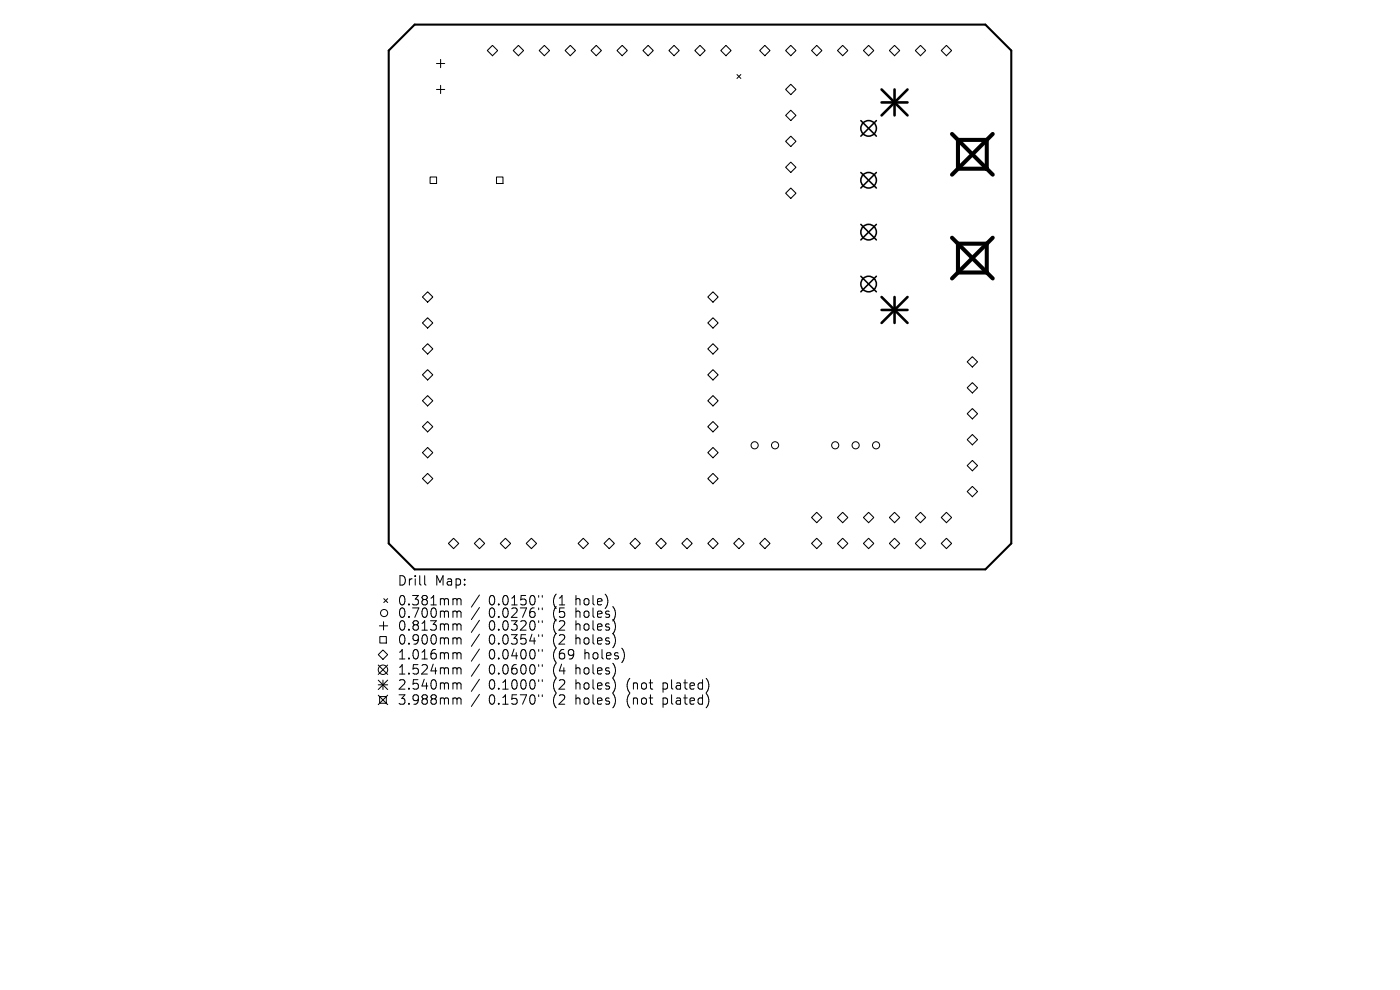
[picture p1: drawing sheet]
<svg xmlns="http://www.w3.org/2000/svg" width="297mm" height="210mm" viewBox="0 0 297 210" stroke-linecap="round" stroke-linejoin="round" font-family="sans-serif">
<defs><g id="words">
<g font-size="2.8">
<text x="84.2" y="124.5">Drill</text>
<text x="92.3" y="124.5">Map:</text>
<text x="84.2" y="128.7">0.381mm</text>
<text x="84.2" y="131.3">0.700mm</text>
<text x="103.7" y="128.7">0.0150&quot;</text>
<text x="103.7" y="131.3">0.0276&quot;</text>
<text x="117.4" y="128.7">(1</text>
<text x="117.4" y="131.3">(5</text>
<text x="122.4" y="128.7">hole)</text>
<text x="122.4" y="131.3">holes)</text>
<text x="84.2" y="134.1">0.813mm</text>
<text x="84.2" y="137">0.900mm</text>
<text x="103.7" y="134.1">0.0320&quot;</text>
<text x="103.7" y="137">0.0354&quot;</text>
<text x="117.4" y="134.1">(2</text>
<text x="117.4" y="137">(2</text>
<text x="122.4" y="134.1">holes)</text>
<text x="122.4" y="137">holes)</text>
<text x="84.2" y="140.2">1.016mm</text>
<text x="84.2" y="143.4">1.524mm</text>
<text x="103.7" y="140.2">0.0400&quot;</text>
<text x="103.7" y="143.4">0.0600&quot;</text>
<text x="117.4" y="140.2">(69</text>
<text x="117.4" y="143.4">(4</text>
<text x="122.4" y="143.4">holes)</text>
<text x="124.3" y="140.2">holes)</text>
<text x="84.2" y="146.6">2.540mm</text>
<text x="84.2" y="149.8">3.988mm</text>
<text x="103.7" y="146.6">0.1000&quot;</text>
<text x="103.7" y="149.8">0.1570&quot;</text>
<text x="117.4" y="146.6">(2</text>
<text x="117.4" y="149.8">(2</text>
<text x="122.4" y="146.6">holes)</text>
<text x="122.4" y="149.8">holes)</text>
<text x="133.4" y="146.6">(not</text>
<text x="133.4" y="149.8">(not</text>
<text x="141.3" y="146.6">plated)</text>
<text x="141.3" y="149.8">plated)</text>
</g>
</g></defs>
<path d="M82.5 10.7l5.5-5.5h121l5.5 5.5v104.6l-5.5 5.5h-121l-5.5-5.5z" fill="none" stroke="#000" stroke-width=".44"/>
<g fill="none" stroke="#000" stroke-width=".21">
<path d="M92.6 13.5h1.8M92.6 19h1.8M93.5 12.6v1.8M93.5 18.1v1.8M156.3 15.8l.9 .8M157.2 15.8l-.9 .8M91.2 37.5h1.4v1.4h-1.4zM105.3 37.5h1.4v1.4h-1.4zM80.5 132.8h1.7M80.6 135h1.4v1.4h-1.4zM81.2 137.9l1 1-1 1-1-1zM81.4 131.9v1.7"/>
<path d="M81.4 127l.8 .8M82.2 127l-.8 .8M90.1 122.1v1.7l.3 .3M96.4 127l.5 .1v.2M96.4 129.6h.3l.2 .3M96.4 132.3h.3l.2 .3M96.4 135.3l.5 .1v.2M96.4 138.5h.5v.2M96.9 127.3l.3-.3 .5 .1 .1 1.2M96.9 127.3v1M96.9 129.9v1.1M96.9 132.6v1.1"/>
<path d="M96.9 135.6v1M96.9 138.7v1.1M96.9 129.9l.3-.3 .5 .1 .1 1.3M96.9 132.6l.3-.3 .5 .1 .1 1.3M96.9 135.6l.3-.3 .5 .1 .1 1.2M96.9 138.7l.3-.2h.5l.1 1.3M101.7 126.2l-1.7 2.6M101.7 128.9l-1.7 2.5M101.7 131.6l-1.7 2.6M101.7 134.5l-1.7 2.6M101.7 137.7l-1.7 2.6M114.3 126.3v.4"/>
<path d="M114.3 129v.3M114.3 131.7v.4M114.3 134.6v.4M114.3 137.8v.4M115 126.3v.4M115 129v.3M115 131.7v.4M115 134.6v.4M115 137.8v.4M80.2 141.1l2 2M80.2 144.3l2 2M80.2 145.3h2"/>
<path d="M80.2 147.5l2 2M80.5 147.8h1.5v1.4h-1.5zM81.2 144.3v2M82.2 141.1l-2 2M82.2 144.3l-2 2M82.2 147.5l-2 2M96.4 141.7h.5v.2M96.4 144.9h.5v.2M96.4 148.1h.5v.2M96.9 141.9v1.1M96.9 145.1v1.1M96.9 148.3v1.1"/>
<path d="M96.9 141.9l.3-.2h.5l.1 1.3M96.9 145.1l.3-.2h.5l.1 1.3M96.9 148.3l.3-.2h.5l.1 1.3M101.7 140.9l-1.7 2.6M101.7 144.1l-1.7 2.6M101.7 147.3l-1.7 2.6M114.3 141v.4M114.3 144.2v.4M114.3 147.4v.4M115 141v.4M115 144.2v.4M115 147.4v.4"/>
<circle cx="160.1" cy="94.5" r=".76"/>
<circle cx="164.4" cy="94.5" r=".76"/>
<circle cx="177.2" cy="94.5" r=".76"/>
<circle cx="181.5" cy="94.5" r=".76"/>
<circle cx="185.9" cy="94.5" r=".76"/>
<circle cx="81.5" cy="130" r=".76"/>
<circle cx="81.2" cy="142.1" r="1"/>
</g>
<g fill="none" stroke="#000" stroke-width=".22">
<path d="M103.4 10.7l1.1-1.1 1.1 1.1-1.1 1.1zM110 9.6l1.1 1.1-1.1 1.1-1.1-1.1zM115.5 9.6l1.1 1.1-1.1 1.1-1.1-1.1zM121 9.6l1.1 1.1-1.1 1.1-1.1-1.1zM126.5 9.6l1.1 1.1-1.1 1.1-1.1-1.1zM132 9.6l1.1 1.1-1.1 1.1-1.1-1.1zM137.5 9.6l1.1 1.1-1.1 1.1-1.1-1.1zM143 9.6l1.1 1.1-1.1 1.1-1.1-1.1zM148.5 9.6l1.1 1.1-1.1 1.1-1.1-1.1zM152.9 10.7l1.1-1.1 1.1 1.1-1.1 1.1zM162.3 9.6l1.1 1.1-1.1 1.1-1.1-1.1zM167.8 9.6l1.1 1.1-1.1 1.1-1.1-1.1z"/>
<path d="M167.8 17.9l1.1 1.1-1.1 1.1-1.1-1.1zM173.3 9.6l1.1 1.1-1.1 1.1-1.1-1.1zM177.7 10.7l1.1-1.1 1.1 1.1-1.1 1.1zM183.2 10.7l1.1-1.1 1.1 1.1-1.1 1.1zM188.7 10.7l1.1-1.1 1.1 1.1-1.1 1.1zM194.2 10.7l1.1-1.1 1.1 1.1-1.1 1.1zM200.8 9.6l1.1 1.1-1.1 1.1-1.1-1.1zM167.8 23.4l1.1 1.1-1.1 1.1-1.1-1.1zM167.8 28.9l1.1 1.1-1.1 1.1-1.1-1.1zM167.8 34.4l1.1 1.1-1.1 1.1-1.1-1.1zM166.7 41l1.1-1.1 1.1 1.1-1.1 1.1zM89.6 63l1.1-1.1 1.1 1.1-1.1 1.1z"/>
<path d="M89.6 74l1.1-1.1 1.1 1.1-1.1 1.1zM89.6 79.5l1.1-1.1 1.1 1.1-1.1 1.1zM90.7 67.4l1.1 1.1-1.1 1.1-1.1-1.1zM150.2 63l1.1-1.1 1.1 1.1-1.1 1.1zM150.2 74l1.1-1.1 1.1 1.1-1.1 1.1zM150.2 79.5l1.1-1.1 1.1 1.1-1.1 1.1zM151.3 67.4l1.1 1.1-1.1 1.1-1.1-1.1zM205.2 76.8l1.1-1.1 1.1 1.1-1.1 1.1zM89.6 85l1.1-1.1 1.1 1.1-1.1 1.1zM89.6 90.5l1.1-1.1 1.1 1.1-1.1 1.1zM89.6 96l1.1-1.1 1.1 1.1-1.1 1.1zM150.2 85l1.1-1.1 1.1 1.1-1.1 1.1z"/>
<path d="M150.2 90.5l1.1-1.1 1.1 1.1-1.1 1.1zM150.2 96l1.1-1.1 1.1 1.1-1.1 1.1zM205.2 82.3l1.1-1.1 1.1 1.1-1.1 1.1zM206.3 86.7l1.1 1.1-1.1 1.1-1.1-1.1zM206.3 92.2l1.1 1.1-1.1 1.1-1.1-1.1zM206.3 97.7l1.1 1.1-1.1 1.1-1.1-1.1zM89.6 101.5l1.1-1.1 1.1 1.1-1.1 1.1zM95.1 115.3l1.1-1.1 1.1 1.1-1.1 1.1zM100.6 115.3l1.1-1.1 1.1 1.1-1.1 1.1zM106.1 115.3l1.1-1.1 1.1 1.1-1.1 1.1zM112.7 114.2l1.1 1.1-1.1 1.1-1.1-1.1zM122.6 115.3l1.1-1.1 1.1 1.1-1.1 1.1z"/>
<path d="M128.1 115.3l1.1-1.1 1.1 1.1-1.1 1.1zM133.6 115.3l1.1-1.1 1.1 1.1-1.1 1.1zM139.1 115.3l1.1-1.1 1.1 1.1-1.1 1.1zM144.6 115.3l1.1-1.1 1.2 1.1-1.2 1.1zM150.2 101.5l1.1-1.1 1.1 1.1-1.1 1.1zM150.2 115.3l1.1-1.1 1.1 1.1-1.1 1.1zM155.7 115.3l1.1-1.1 1.1 1.1-1.1 1.1zM162.3 114.2l1.1 1.1-1.1 1.1-1.1-1.1zM173.3 108.7l1.1 1.1-1.1 1.1-1.1-1.1zM173.3 114.2l1.1 1.1-1.1 1.1-1.1-1.1zM177.7 109.8l1.1-1.1 1.1 1.1-1.1 1.1zM177.7 115.3l1.1-1.1 1.1 1.1-1.1 1.1z"/>
<path d="M183.2 109.8l1.1-1.1 1.1 1.1-1.1 1.1zM183.2 115.3l1.1-1.1 1.1 1.1-1.1 1.1zM188.7 109.8l1.1-1.1 1.1 1.1-1.1 1.1zM188.7 115.3l1.1-1.1 1.1 1.1-1.1 1.1zM194.2 109.8l1.1-1.1 1.1 1.1-1.1 1.1zM194.2 115.3l1.1-1.1 1.1 1.1-1.1 1.1zM200.8 108.7l1.1 1.1-1.1 1.1-1.1-1.1zM200.8 114.2l1.1 1.1-1.1 1.1-1.1-1.1zM206.3 103.2l1.1 1.1-1.1 1.1-1.1-1.1z"/>
</g>
<g fill="none" stroke="#000" stroke-width=".33">
<path d="M182.6 25.6l3.3 3.3M182.6 36.6l3.3 3.3M185.9 25.6l-3.3 3.3M185.9 36.6l-3.3 3.3M182.6 47.6l3.3 3.3M182.6 58.6l3.3 3.3M185.9 47.6l-3.3 3.3M185.9 58.6l-3.3 3.3"/>
<circle cx="184.3" cy="38.2" r="1.65"/>
<circle cx="184.3" cy="27.2" r="1.65"/>
<circle cx="184.3" cy="49.2" r="1.65"/>
<circle cx="184.3" cy="60.3" r="1.65"/>
</g>
<path d="M187 19l5.5 5.5M189.8 19v5.5M192.5 19l-5.5 5.5M187 21.7h5.5M187 63l5.5 5.5M187 65.8h5.5M189.8 63v5.5M192.5 63l-5.5 5.5" fill="none" stroke="#000" stroke-width=".55"/>
<path d="M202 28.4l8.6 8.7M203.2 29.7h6.1v6.1h-6.1zM210.6 28.4l-8.6 8.7M202 50.4l8.6 8.7M203.2 51.7h6.1v6.1h-6.1zM210.6 50.4l-8.6 8.7" fill="none" stroke="#000" stroke-width=".86"/>
<use href="#words"/>
</svg>
